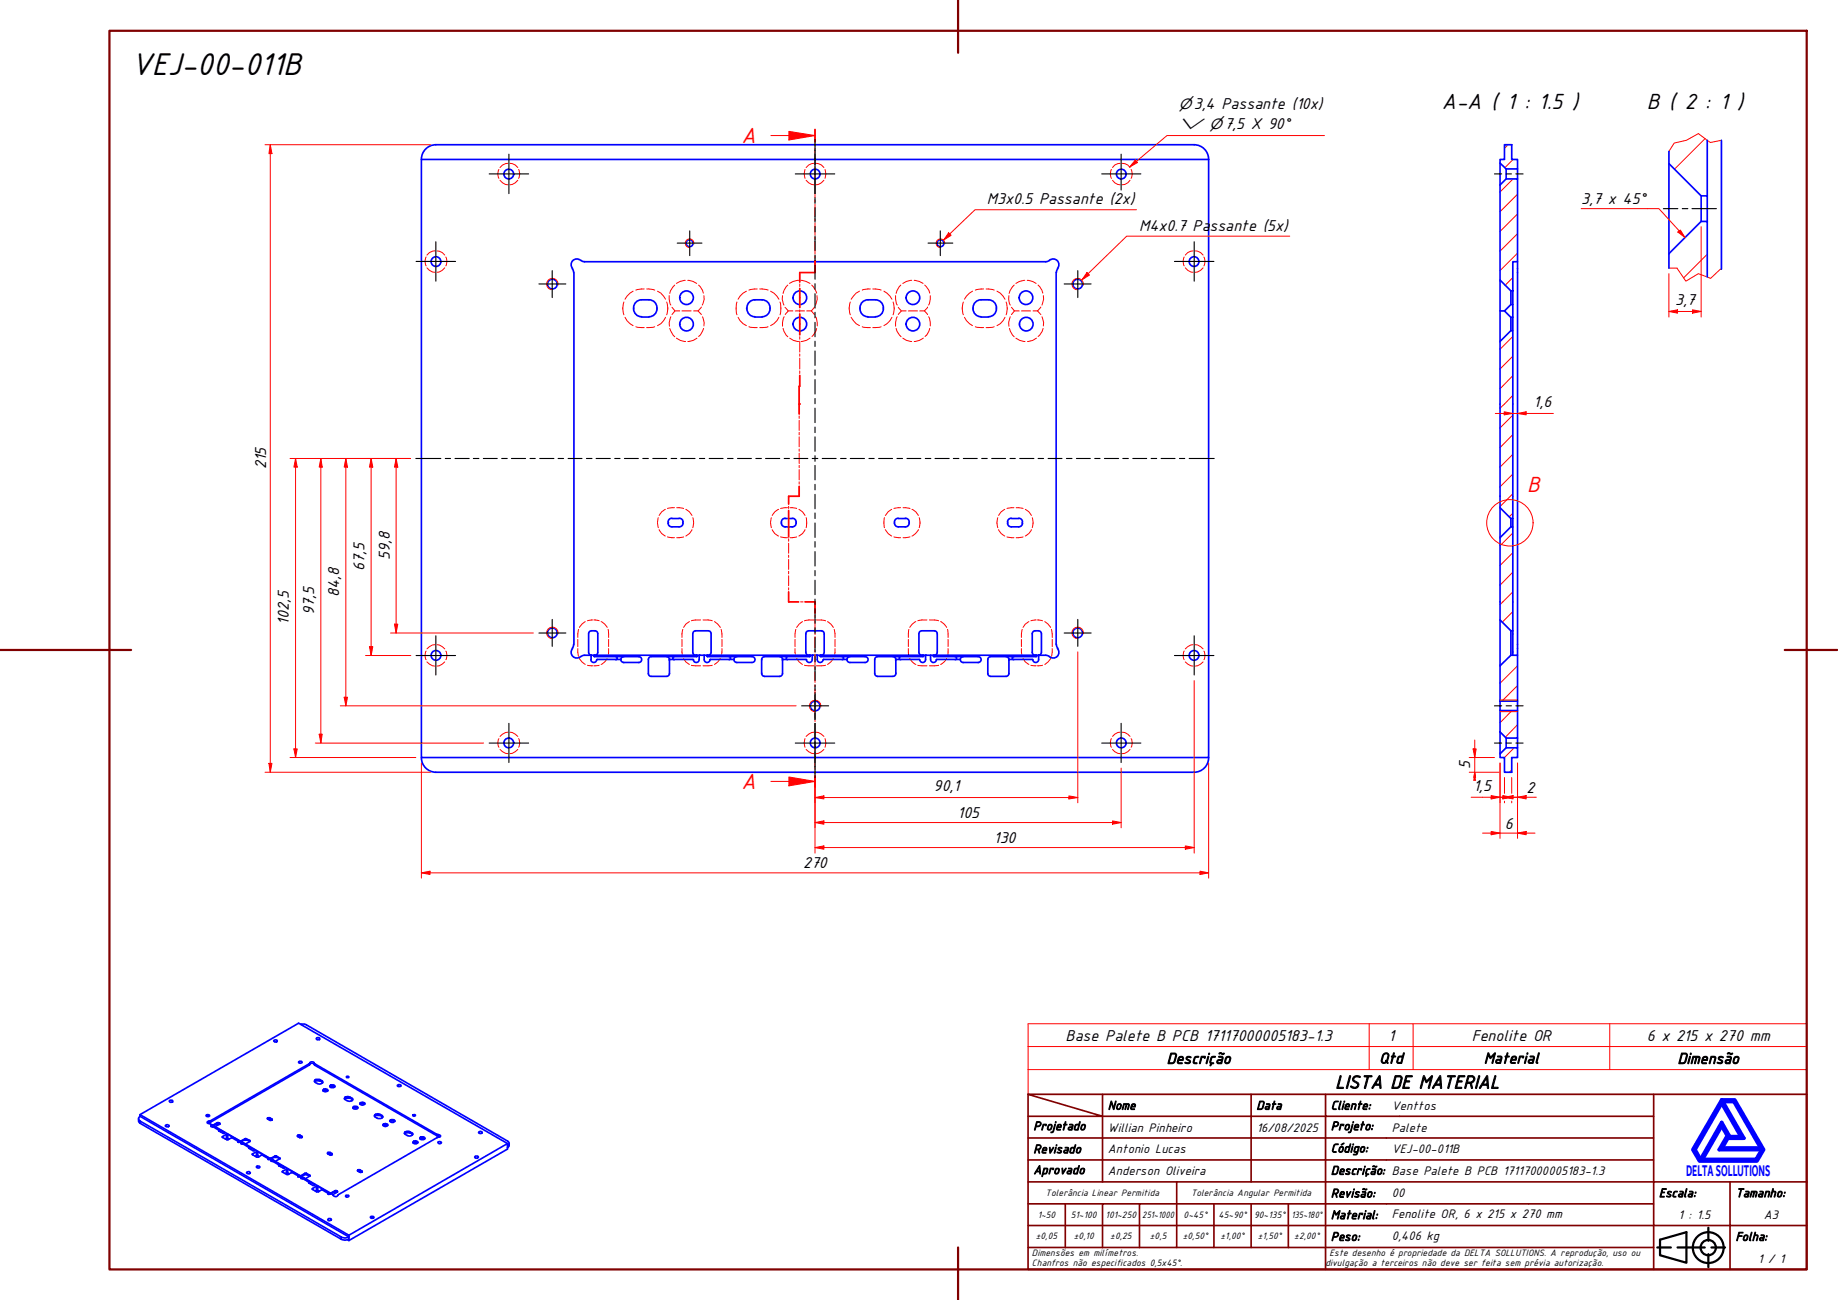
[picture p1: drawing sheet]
<svg xmlns="http://www.w3.org/2000/svg" width="420mm" height="297mm" viewBox="0 0 420 297" stroke-linecap="round" stroke-linejoin="round" font-family="sans-serif">
<defs><g id="words">
<text font-size="7.7" x="30" y="17.1">VEJ-00-011B</text>
<g font-size="5.4">
<text x="329.6" y="24.9">A-A ( 1 : 1.5 )</text>
<text x="376.4" y="24.9">B ( 2 : 1 )</text>
</g>
<g font-size="5.4" fill="#f00">
<text x="169.5" y="32.8">A</text>
<text x="349.1" y="112.5">B</text>
<text x="169.5" y="180.3">A</text>
</g>
<text font-size="4.6" x="305.2" y="248.7">LISTA DE MATERIAL</text>
<g font-size="3.9">
<text x="225.6" y="46.7">M3x0.5 Passante (2x)</text>
<text x="361.4" y="46.7">3,7 x 45°</text>
<text x="260.4" y="52.7">M4x0.7 Pa</text>
<text x="276.5" y="52.7">ssante (5x)</text>
<text x="382.9" y="69.6">3,7</text>
<text x="350.6" y="92.9">1,6</text>
<text x="60.8" y="107.2" transform="rotate(-90 60.8 107.2)">215</text>
<text x="83.3" y="130.4" transform="rotate(-90 83.3 130.4)">67,5</text>
<text x="89.1" y="127.9" transform="rotate(-90 89.1 127.9)">59,8</text>
<text x="77.5" y="136.3" transform="rotate(-90 77.5 136.3)">84,8</text>
<text x="66" y="142.7" transform="rotate(-90 66 142.7)">102,5</text>
<text x="71.8" y="140.4" transform="rotate(-90 71.8 140.4)">97,5</text>
<text x="336.1" y="175.7" transform="rotate(-90 336.1 175.7)">5</text>
<text x="213.4" y="180.7">90,1</text>
<text x="336.8" y="180.6">1,5</text>
<text x="348.9" y="181.2">2</text>
<text x="218.9" y="186.9">105</text>
<text x="344" y="189.3">6</text>
<text x="227.2" y="192.6">130</text>
<text x="183.6" y="198.4">270</text>
<text x="243.6" y="237.8">Base Palete B PCB 17117000005183-1.3</text>
<text x="317.4" y="237.8">1</text>
<text x="336.4" y="237.8">Fenolite OR</text>
<text x="376.4" y="237.8">6 x 215 x 270 mm</text>
</g>
<g font-size="3.8">
<text x="266.7" y="243.1">Descrição</text>
<text x="315.3" y="243">Qtd</text>
<text x="339.2" y="243">Material</text>
<text x="383.5" y="243.1">Dimensão</text>
</g>
<text font-size="3.8" fill="#00f" x="385.4" y="268.8">DELTASOLLUTIONS</text>
<g font-size="3.4">
<text x="269.5" y="25">⌀3,4 Passante (10x)</text>
<text x="269.5" y="29.4">⌵ ⌀7,5 X 90°</text>
</g>
<g font-size="3">
<text x="253.2" y="253.5">Nome</text>
<text x="287.2" y="253.5">Data</text>
<text x="304.2" y="253.5">Cliente:</text>
<text x="318.1" y="253.5">Venttos</text>
<text x="236.2" y="263.5">Revisado</text>
<text x="236.2" y="258.2">Projetado</text>
<text x="253.2" y="258.6">Willian Pinheiro</text>
<text x="253.2" y="263.5">Antonio Lucas</text>
<text x="287.3" y="258.6">16/08/2025</text>
<text x="304.2" y="263.3">Código:</text>
<text x="304.2" y="258.2">Projeto:</text>
<text x="318.1" y="263.5">VEJ-00-011B</text>
<text x="318.1" y="258.6">Palete</text>
<text x="236.2" y="268.3">Aprovado</text>
<text x="253.2" y="268.5">Anderson Oliveira</text>
<text x="304.2" y="268.4">Descrição: Base Palete B PCB 17117000005183-1.3</text>
<text x="304.2" y="273.6">Revisão:</text>
<text x="318.1" y="273.5">00</text>
<text x="379.2" y="273.5">Escala:</text>
<text x="396.7" y="273.5">Tamanho:</text>
<text x="304.2" y="278.6">Material:</text>
<text x="318.1" y="278.4">Fenolite OR, 6 x 215 x 270 mm</text>
<text x="383.7" y="278.6">1 : 1.5</text>
<text x="403.2" y="278.6">A3</text>
<text x="304.2" y="283.5">Peso:</text>
<text x="318.1" y="283.3">0,406 kg</text>
<text x="396.7" y="283.5">Folha:</text>
<text x="401.9" y="288.5">1 / 1</text>
</g>
<g font-size="2.3">
<text x="239" y="273.4">Tolerância Linear Permitida</text>
<text x="272.3" y="273.2">Tolerância Angular Permitida</text>
<text x="237.2" y="278.3">1~50</text>
<text x="244.8" y="278.3">51~100</text>
<text x="252.7" y="278.3">101~250</text>
<text x="261.1" y="278.3">251~1000</text>
<text x="270.6" y="278.3">0~45°</text>
<text x="278.5" y="278.3">45~90°</text>
<text x="286.7" y="278.3">90~135°</text>
<text x="295.2" y="278.3">135~180°</text>
<text x="235.9" y="287.1">Dimensões em milímetros.</text>
<text x="236.8" y="283.1">±0,05</text>
<text x="245.5" y="283.1">±0,10</text>
<text x="253.8" y="283.1">±0,25</text>
<text x="262.8" y="283.1">±0,5</text>
<text x="270.4" y="283.1">±0,50°</text>
<text x="279" y="283.1">±1,00°</text>
<text x="287.5" y="283.1">±1,50°</text>
<text x="295.8" y="283.1">±2,00°</text>
<text x="303.9" y="287.1">Este desenho é propriedade da DELTA SOLLUTIONS. A reprodução, uso ou</text>
<text x="235.9" y="289.2">Chanfros não especificados 0,5x45°.</text>
<text x="303" y="289.2">divulgação a terceiros não deve ser feita sem prévia autorização.</text>
</g>
</g></defs>
<!-- layer: Hatch (ABNT) -->
<g fill="none" stroke="#f00" stroke-width=".23">
<path d="M344.7 33.1l-.8 .8M345.9 36.4l-1.9 1.9M389.8 31.7l-7 7M345.9 40.9l-3 3M346.9 57.8l-4 4M346.9 53.4l-4 4M346.9 48.9l-4 4M346.9 44.4l-4 4M390.3 58.1l-5.4 5.4M390.3 44.6l-.2 .2M345.8 76.9l-2.9 2.9M345.8 63.4l-1.8 1.8"/>
<path d="M345.8 72.4l-.1 .1M345.8 99.3l-2.9 3M345.8 94.9l-2.9 2.9M345.8 90.3l-2.9 3M345.8 85.8l-2.9 3M345.8 81.4l-2.9 2.9M345.8 112.8l-2.9 2.9M345.8 117.3l-.8 .8M345.8 108.3l-2.9 2.9M345.8 103.8l-2.9 2.9M345.8 135.2l-2.9 3M345.8 130.7l-2.9 3"/>
<path d="M345.8 126.3l-2.9 2.9M345.8 121.8l-2.9 2.9M345.8 139.7l-2.4 2.5M346.9 156.6l-3.6 3.6M346.9 152.1l-4 4M345.6 175.9l-.5 .6M345.6 162.4l-2.7 2.7M346.1 170.9l-2.2 2.2M346.9 165.6l-2.8 2.9"/>
</g>
<!-- layer: Hidden (ABNT) -->
<g fill="none" stroke="#f00" stroke-width=".23">
<path d="M114 38.7a2.16 2.16 0 0 0 0 2.1M116.1 37.3l-1.2 .4-.6 .6M116.6 37.3l1.2 .4 .6 .6M118.6 38.7a2.16 2.16 0 0 1 0 2.1M184 38.7a2.8 2.8 0 0 0 0 2.1M186.1 37.3l-1.3 .4-.5 .6M186.6 37.3l1.2 .4 .5 .6M188.6 38.7a2.8 2.8 0 0 1 0 2.1M254.1 38.7a2.16 2.16 0 0 0 0 2.1M256 37.3l-1.2 .4-.5 .6M256.5 37.3l1.3 .4 .5 .6M258.6 38.7a2.16 2.16 0 0 1 0 2.1"/>
<path d="M97.4 58.7a2.16 2.16 0 0 0 0 2.1M99.4 57.3l-1.2 .4-.6 .6M99.9 57.3l1.2 .4 .6 .6M101.9 58.7a2.16 2.16 0 0 1 0 2.1M114.3 41.2l.6 .6 .7 .3 .5 .1M118.4 41.2l-.6 .6-.7 .3-.5 .1M184.3 41.2l.5 .6 .7 .3 .6 .1M188.3 41.2l-.5 .6-.7 .3-.5 .1M254.3 41.2l.5 .6 .7 .3 .5 .1M258.3 41.2l-.5 .6-.7 .3-.6 .1M270.7 58.7a2.16 2.16 0 0 0 0 2.1M272.7 57.3l-1.2 .4-.5 .6"/>
<path d="M273.2 57.3l1.2 .4 .6 .6M275.2 58.7a2.16 2.16 0 0 1 0 2.1M97.6 61.2l.6 .6 .7 .4h.5M101.7 61.2l-.6 .6-.7 .4h-.5M142.4 70.5l.2 1.4M142.6 69l-.2 1.4M142.9 72.5l.4 .8 1.4 1.1M144.7 66.5l-.7 .5-1.1 1.4M145.4 74.7l1.9 .2M147.3 66l-1.9 .3M147.8 66l1.9 .3M149.7 74.7l-1.9 .2"/>
<path d="M150.3 66.5l.8 .5 1 1.4M152.1 72.5l-1 1.5-.8 .4M152.4 69l.3 1.4M152.7 70.5l-.3 1.4M153 67.5v.9l.4 1.3M153.1 75l.8 1.6 .3 .3M153.4 72.4l-.4 1.3v.8M153.6 70.2l.7 .8-.7 .9M154.2 65.1l-.9 1.3-.2 .6M154.3 71h1.1M154.6 77.3l.9 .5 1.2 .2M155.9 71h2.1"/>
<path d="M156.7 64.1l-1.3 .2-.8 .5M157.2 64.1l1.2 .2 .9 .5M158.6 71h1M159.3 77.3l-.8 .5-1.3 .2M159.6 71l.7 .9M159.7 65.1l.9 1.2 .2 .7M160.3 70.2l-.7 .8M160.6 72.4l.4 1.3-.1 .8M160.8 75l-.7 1.6-.4 .3M160.9 67.5l.1 .9-.5 1.3M168.3 70.5l.2 1.4M168.5 69l-.2 1.4"/>
<path d="M168.7 72.5l.5 .8 .7 .7 .7 .4M170.6 66.5l-.7 .5-1.2 1.4M171.2 74.7l1.9 .2M173.1 66l-1.9 .3M173.7 66l1.9 .3M175.6 74.7l-1.9 .2M176.1 66.5l.8 .5 1.2 1.4M178.1 72.5l-.5 .8-.7 .7-.8 .4M178.3 69l.2 1.4M178.5 70.5l-.2 1.4M178.9 67.5l-.1 .9 .4 1.3M179 75l.2 .7 .9 1.2"/>
<path d="M179.3 72.4l-.4 1.3v.8M179.5 70.2l.7 .8-.7 .9M180.1 65.1l-.9 1.3-.2 .6M180.2 71h1M180.5 77.3l.9 .5 1.2 .2M181.8 71h2.1M182.6 64.1l-1.3 .2-.8 .5M183.1 64.1l1.2 .2 .9 .5M184.4 71h1.1M185.2 77.3l-.9 .5-1.2 .2M185.5 71l.7 .9M185.5 65.1l.4 .4 .8 1.5"/>
<path d="M186.2 70.2l-.7 .8M186.4 72.4l.4 1.3v.8M186.7 75l-.2 .7-.9 1.2M186.8 67.5v.9l-.4 1.3M194.1 70.5l.3 1.4M194.4 69l-.3 1.4M194.6 72.5l1.1 1.5 .8 .4M196.5 66.5l-.8 .5-1.1 1.4M197.1 74.7l1.8 .2M198.9 66l-1.8 .3M199.5 66l1.9 .3M201.4 74.7l-1.9 .2"/>
<path d="M202.1 66.5l.7 .5 1.1 1.4M203.9 72.5l-.4 .8-1.4 1.1M204.2 69l.2 1.4M204.4 70.5l-.2 1.4M204.7 67.5v.9l.4 1.3M204.9 75l.1 .7 1 1.2M205.1 72.4l-.4 1.3v.8M205.4 70.2l.7 .8-.7 .9M205.9 65.1l-.9 1.3-.1 .6M206.1 71h1M206.4 77.3l.8 .5 1.2 .2M207.6 71h2.1"/>
<path d="M208.4 64.1l-1.2 .2-.8 .5M209 64.1l1.2 .2 .8 .5M210.2 71h1.1M211.1 77.3l-.9 .5-1.2 .2M211.3 71l.7 .9M211.4 65.1l.9 1.2 .2 .7M212 70.2l-.7 .8M212.3 72.4l.4 1.3v.8M212.5 75l-.7 1.6-.3 .3M212.7 67.5v.9l-.4 1.3M220 70.5l.2 1.4M220.2 69l-.2 1.4"/>
<path d="M220.5 72.5l.4 .8 1.4 1.1M222.3 66.5l-1.4 1.2-.4 .7M222.9 74.7l2 .2M224.9 66l-2 .3M225.4 66l1.9 .3M227.3 74.7l-1.9 .2M227.9 66.5l.8 .5 1 1.4M229.7 72.5l-1 1.5-.8 .4M230 69l.3 1.4M230.3 70.5l-.3 1.4M230.6 67.5v.9l.3 1.3M230.8 75l.1 .7 .9 1.2"/>
<path d="M230.9 72.4l-.3 1.3v.8M231.2 70.2l.7 .8-.7 .9M231.8 65.1l-.9 1.3-.2 .6M231.9 71h1.1M232.2 77.3l.9 .5 1.2 .2M233.5 71h2.1M234.3 64.1l-1.3 .2-.8 .5M234.8 64.1l1.2 .2 .9 .5M236.2 71h1M236.9 77.3l-.8 .5-1.2 .2M237.2 71l.7 .9M237.3 65.1l.9 1.2 .2 .7"/>
<path d="M237.9 70.2l-.7 .8M238.2 72.4l.4 1.3-.1 .8M238.4 75l-.1 .7-1 1.2M238.5 67.5l.1 .9-.4 1.3M271 61.2l.5 .6 .7 .4h.5M275 61.2l-.6 .6-.7 .4h-.5M150.3 119.5l.2 1.1M150.5 118.3l-.2 1.1M152.1 116.4a2.81 2.81 0 0 0-1.4 1.4M154.2 116l-1.6 .2M154.7 116l1.6 .2M156.8 116.4a2.81 2.81 0 0 1 1.4 1.4"/>
<path d="M158.4 118.3l.2 1.1M158.6 119.5l-.2 1.1M176.1 119.5l.2 1.1M176.3 118.3l-.2 1.1M178 116.4a2.63 2.63 0 0 0-1.5 1.4M180 116l-1.6 .2M180.6 116l1.5 .2M182.6 116.4a2.81 2.81 0 0 1 1.4 1.4M184.3 118.3l.1 1.1M184.4 119.5l-.1 1.1M202.1 119.5l.1 1.1M202.2 118.3l-.1 1.1"/>
<path d="M203.8 116.4l-.8 .6-.6 .8M205.9 116l-1.6 .2M206.4 116l1.6 .2M208.5 116.4a2.63 2.63 0 0 1 1.4 1.4M210.1 118.3l.2 1.1M210.3 119.5l-.2 1.1M227.9 119.5l.2 1.1M228.1 118.3l-.2 1.1M229.7 116.4a2.81 2.81 0 0 0-1.4 1.4M231.8 116l-1.6 .2M232.3 116l1.6 .2M234.4 116.4a2.81 2.81 0 0 1 1.4 1.4"/>
<path d="M236 118.3l.2 1.1M236.2 119.5l-.2 1.1M150.7 121a2.63 2.63 0 0 0 1.4 1.5M152.6 122.7l1.6 .2M156.3 122.7l-1.6 .2M158.2 121a2.63 2.63 0 0 1-1.4 1.5M176.5 121a2.49 2.49 0 0 0 1.5 1.5M178.4 122.7l1.6 .2M182.1 122.7l-1.5 .2M184 121a2.63 2.63 0 0 1-1.4 1.5M202.4 121a3.1 3.1 0 0 0 1.4 1.5M204.3 122.7l1.6 .2"/>
<path d="M208 122.7l-1.6 .2M209.9 121a3.1 3.1 0 0 1-1.4 1.5M228.3 121a2.63 2.63 0 0 0 1.4 1.5M230.2 122.7l1.6 .2M233.9 122.7l-1.6 .2M235.8 121a2.63 2.63 0 0 1-1.4 1.5M97.4 148.8a2.03 2.03 0 0 0 0 1.9M97.6 151.2l1.3 .9 .5 .1M99.4 147.3l-.5 .1-1.3 .9M99.9 147.3l.5 .1 1.3 .9M101.7 151.2l-1.3 .9-.5 .1M101.9 148.8a2.03 2.03 0 0 1 0 1.9"/>
<path d="M132.1 148.2l.2 1.8M132.1 146.1v1.7M132.3 143.8l-.2 1.9M132.5 150.4l.5 .8 .8 .6M133.8 142l-.8 .6-.5 .8M134.3 152l1.2 .1M135.5 141.7l-1.2 .1M135.8 141.7l1.2 .1M137 152l-1.2 .1M137.4 142l.8 .6 .6 .8M138.8 150.4a2.81 2.81 0 0 1-1.4 1.4M139 143.8l.1 1.9"/>
<path d="M139.1 148.2l-.1 1.8M139.1 146.1v1.7M155.9 148.2l.2 1.8M155.9 146.1v1.7M156.1 143.8l-.2 1.9M156.3 150.4a2.4 2.4 0 0 0 1.3 1.4M157.6 142a2.56 2.56 0 0 0-1.3 1.4M158.1 152l2 .1M160.1 141.7l-2 .1M160.7 141.7l2.1 .1M162.8 152l-2.1 .1M163.3 142l.8 .6 .6 .8"/>
<path d="M164.7 150.4l-.6 .8-.8 .6M164.8 143.8l.2 1.9M165 148.2l-.2 1.8M165 146.1v1.7M181.7 148.2l.2 1.8M181.7 146.1v1.7M181.9 143.8l-.2 1.9M182.1 150.4l.6 .8 .8 .6M183.5 142l-.8 .6-.6 .8M183.9 152l2.2 .1M186.1 141.7l-2.2 .1M186.6 141.7l2.1 .1"/>
<path d="M188.7 152l-2.1 .1M189.2 142l.7 .6 .6 .8M190.5 150.4l-.6 .8-.7 .6M190.7 143.8l.2 1.9M190.9 148.2l-.2 1.8M190.9 146.1v1.7M207.6 148.2l.2 1.8M207.6 146.1v1.7M207.8 143.8l-.2 1.9M208 150.4a2.81 2.81 0 0 0 1.4 1.4M209.4 142l-.9 .6-.5 .8M209.8 152l2.1 .1"/>
<path d="M211.9 141.7l-2.1 .1M212.5 141.7l2.1 .1M214.6 152l-2.1 .1M215 142l.8 .6 .6 .8M216.4 150.4a2.81 2.81 0 0 1-1.4 1.4M216.6 143.8l.1 1.9M216.7 148.2l-.1 1.8M216.7 146.1v1.7M233.5 148.2l.2 1.8M233.5 146.1v1.7M233.7 143.8l-.2 1.9M233.9 150.4a2.4 2.4 0 0 0 1.3 1.4"/>
<path d="M235.2 142a2.56 2.56 0 0 0-1.3 1.4M235.6 152l1.3 .1M236.9 141.7l-1.3 .1M237.1 141.7l1.2 .1M238.3 152l-1.2 .1M238.8 142l.8 .6 .6 .8M240.2 150.4l-.6 .8-.8 .6M240.3 143.8l.2 1.9M240.5 148.2l-.2 1.8M240.5 146.1v1.7M270.7 148.8a2.03 2.03 0 0 0 0 1.9M271 151.2l1.2 .9 .5 .1"/>
<path d="M272.7 147.3l-.5 .1-1.2 .9M273.2 147.3l.5 .1 1.3 .9M275 151.2l-1.3 .9-.5 .1M275.2 148.8a2.03 2.03 0 0 1 0 1.9M114 168.8a2.03 2.03 0 0 0 0 1.9M114.3 171.2l1.3 .9 .5 .1M116.1 167.3l-.5 .1-1.3 .9M116.6 167.3l.5 .1 1.3 .9M118.4 171.2l-1.3 .9-.5 .1M118.6 168.8a2.03 2.03 0 0 1 0 1.9M184 168.8a2.64 2.64 0 0 0 0 1.9M184.3 171.2l1.2 .9 .6 .1"/>
<path d="M186.1 167.3l-.6 .1-1.2 .9M186.6 167.3l.5 .1 1.2 .9M188.3 171.2l-1.2 .9-.5 .1M188.6 168.8a2.64 2.64 0 0 1 0 1.9M254.1 168.8a2.03 2.03 0 0 0 0 1.9M254.3 171.2l.5 .6 .7 .3 .5 .1M256 167.3l-.5 .1-.7 .4-.5 .5M256.5 167.3l.6 .1 1.2 .9M258.3 171.2l-1.2 .9-.6 .1M258.6 168.8a2.03 2.03 0 0 1 0 1.9"/>
</g>
<!-- layer: Visible (ABNT) -->
<g fill="none" stroke="#00f" stroke-width=".38">
<path d="M96.3 36.4h180v136.7h-180zM99.6 33.1h173.4M99.7 33.1a3.3 3.3 0 0 0-3.4 3.3M273 33.1a3.3 3.3 0 0 1 3.3 3.3M342.9 37.3v5M343.9 33.1h1.7v3.3h1.3v2.2h-2.6l-1.4-1.3v-.9h1zM344.3 38.6v2.3M346.9 38.6v2.3M381.5 34.6v2.8l7.4 7.4h1.4v5.8M381.5 37.4v20.6M390.3 32.1v12.7M393.5 32.1v29.4"/>
<path d="M132.7 59.5a1.3 1.3 0 0 0-1.8 0 1.3 1.3 0 0 0 0 1.8M132.8 59.5l.8 .3h105.4M239 59.8l.6-.1a1.34 1.34 0 0 1 1.9-.3 1.34 1.34 0 0 1 .2 1.9M342.9 42.3l1.4-1.4h2.6v18.9h-1.1v6.7h-.4l-2.5-2.5zM346.9 59.8v89.9M388.9 44.8v5.8M130.8 61.4l.3 .8M131.2 62.3v84.9M144.8 70.3a1.83 1.83 0 0 0 1.9 2.1M146.7 68.5a1.81 1.81 0 0 0-1.9 1.8M146.7 68.5a3.2 3.2 0 0 1 2.9 .5l.5 .8 .1 .5M146.7 72.4h1.6"/>
<path d="M150.2 70.3a1.83 1.83 0 0 1-1.8 2.1M170.7 70.3v.3M170.8 70.6a1.81 1.81 0 0 0 1.8 1.8M172.5 68.5h1.7M172.5 72.4h1.7M172.6 68.5a1.81 1.81 0 0 0-1.8 1.8M174.2 68.5a1.81 1.81 0 0 1 1.8 1.8M176 70.3a1.83 1.83 0 0 1-1.8 2.1M196.6 70.3a1.83 1.83 0 0 0 1.8 2.1M198.4 68.5h1.7M198.4 72.4h1.7M198.4 68.5a1.81 1.81 0 0 0-1.8 1.8"/>
<path d="M200.1 68.5a1.81 1.81 0 0 1 1.8 1.8M201.9 70.3a1.83 1.83 0 0 1-1.8 2.1M222.4 70.3a1.83 1.83 0 0 0 1.9 2.1M224.3 68.5a1.81 1.81 0 0 0-1.9 1.8M224.3 68.5h1.6M224.3 72.4h1.6M226 68.5a1.81 1.81 0 0 1 1.8 1.8M227.8 70.3a1.83 1.83 0 0 1-1.8 2.1M241.4 62.3v84.9M241.8 61.4l-.3 .8M342.9 78l2.5-2.4h.4v42.9h-.4l-2.5-2.5zM342.9 71h1"/>
<path d="M342.9 64v14M345.4 69.6h.4v2.9h-.4l-1.5-1.5zM345.4 66.5v3.1M345.4 72.5v3.1M345.8 66.5v3.1M345.8 72.5v3.1M381.5 61.3v-3.3l7.4-7.4h1.4v12.7M152.7 119.5a.86 .86 0 0 0 .9 .9M152.8 119.3v.3M153.6 118.4a.86 .86 0 0 0-.9 .9M153.6 118.5h1.7M155.3 118.4a.86 .86 0 0 1 .8 .9"/>
<path d="M156.1 119.3v.3M156.1 119.5a.86 .86 0 0 1-.8 .9h-1.7M178.6 119.3v.3M178.6 119.5a.86 .86 0 0 0 .9 .9M179.5 118.5h1.6M179.5 118.4a.86 .86 0 0 0-.9 .9M181.1 118.4a.86 .86 0 0 1 .9 .9M182 119.3v.3M182 119.5a.86 .86 0 0 1-.9 .9M204.5 119.3v.3M204.5 119.5a.86 .86 0 0 0 .9 .9h1.6a.86 .86 0 0 0 .8-.9M205.3 118.4a.86 .86 0 0 0-.8 .9"/>
<path d="M205.4 118.5h1.6M207 118.4a.86 .86 0 0 1 .8 .9M207.8 119.3v.3M230.3 119.5a.86 .86 0 0 0 .9 .9M230.4 119.3v.3M231.2 118.4a.86 .86 0 0 0-.9 .9M231.2 118.5h1.7M232.9 118.4a.86 .86 0 0 1 .8 .9M233.7 119.3v.3M233.7 119.5a.86 .86 0 0 1-.8 .9h-1.7M342.9 116v6.9M345.4 118.5v1.9"/>
<path d="M345.8 118.5v1.9M179.5 120.4h1.6M130.9 148.2a1.3 1.3 0 0 0 0 1.8 1.3 1.3 0 0 0 1.8 0M131.1 147.3l-.3 .8M134.9 149.7a2.47 2.47 0 0 0-2.1 .3M135 149.7l.1 .1v.9M135 149.7h.2M135 149.6l.1 .2M135.2 144.1a.67 .67 0 0 0-.6 .7v4.3l.4 .6M135.3 149.7h102.1M135.3 144.1h.7M135.8 149.8l.1 .2h10.1"/>
<path d="M135.9 149.7l-.1 .1M136 144.1a.67 .67 0 0 1 .7 .7v4.3a.67 .67 0 0 1-.7 .6M140.7 150a.35 .35 0 0 1 .4 .4 .35 .35 0 0 1-.4 .3M141.9 150.7h-5.3a.79 .79 0 0 1-.7 .6 .79 .79 0 0 1-.8-.4v-.2M142.6 151.4h3.4M142.6 150a.67 .67 0 0 0-.7 .7 .67 .67 0 0 0 .7 .7M146 150a.67 .67 0 0 1 .7 .7 .67 .67 0 0 1-.7 .7M148.2 150.7v3.2a.67 .67 0 0 0 .7 .6M148.9 150a.67 .67 0 0 0-.7 .7M148.9 150h10.4M152.4 150a.67 .67 0 0 1 .6 .7M153 150.7v3.2a.67 .67 0 0 1-.6 .6h-3.5"/>
<path d="M153.1 150.7l-.1 .1M153.2 150.7h5.2M154.1 150a.35 .35 0 0 0-.3 .4 .35 .35 0 0 0 .3 .3M158.4 150.7h.1a.66 .66 0 0 0 .7 .7 .66 .66 0 0 0 .6-.7M159 144.1h2.9M159 144.1a.67 .67 0 0 0-.6 .7v4.2a.67 .67 0 0 0 .6 .7M159.2 149.7l.2 .1M159.4 149.8l-.2 .2M159.8 149.8v.9M160 149.7l-.2 .1M161 149.7v1M161 150.7a.67 .67 0 0 0 .6 .7 .67 .67 0 0 0 .7-.6"/>
<path d="M161.6 149.8l.2 .2M161.7 150h10.2a.67 .67 0 0 1 .7 .7 .67 .67 0 0 1-.7 .7h-3.5a.67 .67 0 0 1-.6-.7 .67 .67 0 0 1 .6-.7M161.8 149.7l-.2 .1M161.9 144.1a.67 .67 0 0 1 .7 .7v4.2a.67 .67 0 0 1-.7 .7M166.7 150a.35 .35 0 0 1 .3 .4 .35 .35 0 0 1-.3 .3M167.8 150.7h-5.4l-.2 .1M174.1 150.7v3.2a.67 .67 0 0 0 .7 .6h3.4M178.2 150a.67 .67 0 0 1 .7 .7M178.9 150.7v3.2a.67 .67 0 0 1-.7 .6M179 150.7h5.2M179 150.7l-.1 .1M180.1 150a.35 .35 0 0 0-.4 .4 .35 .35 0 0 0 .4 .3"/>
<path d="M184.2 150.7l.2 .1M184.9 144.1a.67 .67 0 0 0-.7 .7v4.3a.67 .67 0 0 0 .7 .6M184.9 144.1h2.9M185.1 149.7l.1 .1M185.1 150h-10.3a.67 .67 0 0 0-.7 .7M185.2 149.8l-.1 .2M185.7 150.7a.67 .67 0 0 1-.6 .7 .67 .67 0 0 1-.8-.6M185.7 149.8v.9M185.8 149.7l-.1 .1M186.7 149.7l.2 .1M186.8 149.8v.9M187.5 149.9l.1 .1h10.1"/>
<path d="M187.5 149.8v.1M187.6 149.7l-.1 .1M187.7 144.1a.67 .67 0 0 1 .7 .7v4.3a.67 .67 0 0 1-.7 .6M192.5 150a.35 .35 0 0 1 .3 .4 .35 .35 0 0 1-.3 .3M193.6 150.7h-5.3a.79 .79 0 0 1-.6 .6 .79 .79 0 0 1-.8-.4l-.1-.2M194.3 150a.67 .67 0 0 0-.7 .7 .67 .67 0 0 0 .7 .7h3.4M197.8 150a.67 .67 0 0 1 .6 .7 .67 .67 0 0 1-.6 .7M200 150.7v3.2a.67 .67 0 0 0 .6 .6M200.6 150h10.3M200.6 154.5h3.5M200.6 150a.67 .67 0 0 0-.6 .7M204.1 150a.67 .67 0 0 1 .7 .7"/>
<path d="M204.8 150.7v3.2a.67 .67 0 0 1-.7 .6M204.9 150.7l-.2 .1M204.9 150.7h5.2M205.9 150a.35 .35 0 0 0-.4 .4 .35 .35 0 0 0 .4 .3M210.1 150.7a.79 .79 0 0 0 .6 .6 .79 .79 0 0 0 .8-.4l.1-.2M210.7 144.1a.67 .67 0 0 0-.6 .7v4.3a.67 .67 0 0 0 .6 .6M210.8 144.1h2.8M211 149.7l.1 .1M211.1 149.8v.1M211.1 149.9l-.1 .1M211.6 149.8v.9M211.7 149.7l-.2 .1"/>
<path d="M212.7 149.7v1M213.4 149.8l.1 .2h10.1a.67 .67 0 0 1 .7 .7 .67 .67 0 0 1-.7 .7h-3.4M213.5 149.7l-.1 .1M213.6 144.1a.67 .67 0 0 1 .6 .7v4.3a.67 .67 0 0 1-.6 .6M218.3 150a.35 .35 0 0 1 .4 .4 .35 .35 0 0 1-.4 .3M219.5 150.7h-5.4a.66 .66 0 0 1-.7 .7 .66 .66 0 0 1-.7-.7M220.2 150a.67 .67 0 0 0-.7 .7 .67 .67 0 0 0 .7 .7M225.8 150.7v3.2a.67 .67 0 0 0 .7 .6h3.4M230 150a.67 .67 0 0 1 .6 .7M230.6 150.7v3.2a.67 .67 0 0 1-.6 .6M231.7 150a.35 .35 0 0 0-.3 .4 .35 .35 0 0 0 .3 .3M236 150.7h-5.2l-.2 .1"/>
<path d="M236 150.7l.2 .1M236.6 144.1h.8M236.6 144.1a.67 .67 0 0 0-.6 .7v4.2a.67 .67 0 0 0 .6 .7M236.8 149.7l.2 .1M236.9 150h-10.4a.67 .67 0 0 0-.7 .7M237 149.8l-.2 .2M237.4 144.1a.67 .67 0 0 1 .7 .7v4.3a.67 .67 0 0 1-.7 .6M237.4 150.7a.67 .67 0 0 1-.6 .7 .67 .67 0 0 1-.7-.6M237.4 149.7v1M237.6 149.7h1.4M237.6 149.7l-.2 .1M239 149.7l.9 .3"/>
<path d="M241.5 147.3l.3 .8M241.7 148.2a1.3 1.3 0 0 1 0 1.8 1.3 1.3 0 0 1-1.8 0M342.9 152.1l2.5-2.4h1.5v10.5h-4zM342.9 141.7v10.4M345.4 144.1v5.6M345.8 144.1h-.4l-2.5-2.4v-18.8l2.5-2.5h.4v29.3M96.3 173.1a3.3 3.3 0 0 0 3.4 3.4M99.6 176.5h173.4M276.3 173.1a3.3 3.3 0 0 1-3.3 3.4M342.9 172.3l1.4-1.4h2.6v2.2h-1.3v3.4h-1.7v-3.4h-1zM342.9 162.4h4v6.2h-2.6l-1.4-1.4zM342.9 160.2v2.2"/>
<path d="M342.9 167.2v5.1M344.3 168.6v2.3M346.9 160.2v2.2M346.9 168.6v2.3M62.6 237.7l.5-.1 .3 .3-.5 .2-.4-.2zM68.7 234h.8l.5 .2 46.2 26.6a.51 .51 0 0 1 .2 .5 .51 .51 0 0 1-.4 .4M72.3 237.2l.6-.1 .2 .2a.38 .38 0 0 1-.4 .3 .38 .38 0 0 1-.4-.4zM31.7 255.6v.7l.3 .4M32 255.1l-.3 .3v.4l.3 .3M32 255.1l47.8 27.5-.9 .3-.9-.3M32 255.1v-.4l47.8 27.5M32 256.1v.6"/>
<path d="M32 256.1l46 26.5M32 254.7l36.3-20.9 47.7 27.5M32 256.7l46 26.4M37.8 257.1l.4-.1 .5 .2a.42 .42 0 0 1-.5 .3 .42 .42 0 0 1-.4-.4zM38.7 251.5l.6-.1 .2 .2a.38 .38 0 0 1-.4 .3 .38 .38 0 0 1-.4-.4zM47.1 254.8l.3-.1 .5 .1a.39 .39 0 0 1-.4 .3 .39 .39 0 0 1-.4-.3zM47.8 256.1l-.4 .2v.2l1.1 .5M47.8 256.5l-.4 .1M47.8 256.1v.4M48.1 256.1h-.3M48.1 256.4l-.3 .1M48.1 256.1v.3"/>
<path d="M48.7 257.2l6.2 3.5M68.3 242.6l.2-.1 .5 .1a.39 .39 0 0 1-.4 .3 .39 .39 0 0 1-.3-.3zM70.7 243.1v.3M70.7 243.1l-22.6 13M70.7 243.4l-22.6 13M70.8 242.9l-.1 .2M70.8 243.2l-.1 .2M70.8 242.9l.4-.3 .6 .3M70.8 243.2l.4-.3 .6 .3M70.8 242.9v.3M71.8 242.9l.1 .2M71.8 243.2l.1 .2"/>
<path d="M71.8 242.9v.3M71.9 243.1v.3M71.9 243.1l28 16.1M71.9 243.4l28 16.1M79.2 246l.4-.1 .2 .3h-.6zM90.8 248l.3-.2 .6 .2-.3 .3h-.4zM94.4 254.7h.4l.2 .2-.4 .2-.2-.2zM99.9 259.2l.3 .1M99.9 259.5l.3 .1M99.9 259.2v.3M100.2 259.3l.4 .1 .1 .2-.8 .4-22.6 13a.67 .67 0 0 1-.6 .4 .67 .67 0 0 1-.6-.4l-.5-.3M100.2 259.6l.4 .1"/>
<path d="M100.2 259.3v.3M109.5 258.6l.3-.1 .4 .1a.35 .35 0 0 1-.4 .4 .35 .35 0 0 1-.3-.4zM55.1 260.8l.3 .2M55.6 261.1l6.2 3.6M56.4 267.8l.6-.1 .2 .2a.42 .42 0 0 1-.4 .3 .42 .42 0 0 1-.4-.4zM58.6 266.6l.3-.2 .5 .2a.39 .39 0 0 1-.4 .3 .39 .39 0 0 1-.4-.3zM62 264.8l.2 .2M62.5 265.1l6.1 3.6M68.8 268.8l.3 .1M69.3 269l6.2 3.6M74.9 278.6l.2-.2h.4l.3 .4-.6 .1zM79 273.2l.2-.1 .6 .1a.39 .39 0 0 1-.4 .3 .39 .39 0 0 1-.4-.3z"/>
<path d="M84.7 278.1l.5-.2 .3 .3-.7 .2zM100.2 260.9l.7 .1a.36 .36 0 0 1-.4 .4 .36 .36 0 0 1-.3-.5zM108.6 264.3l.5-.2 .2 .4-.5 .2-.3-.2zM116 261.3v1.3l-36.2 20.8M116 261.3l-36.2 20.9M116.4 261.2l-.1 .7-.3 .3M78 283.1l.9 .3 .9-.3M78 282.6v.5M79.4 283.3l.4 .1M79.8 282.2v1.2"/>
<circle cx="116.3" cy="39.8" r="1.11"/>
<circle cx="186.3" cy="39.8" r="1.11"/>
<circle cx="256.3" cy="39.8" r="1.11"/>
<circle cx="99.7" cy="59.8" r="1.11"/>
<circle cx="157.6" cy="55.6" r=".79"/>
<circle cx="215" cy="55.6" r=".79"/>
<circle cx="273" cy="59.8" r="1.11"/>
<circle cx="126.3" cy="64.9" r="1.11"/>
<circle cx="156.9" cy="68" r="1.56"/>
<circle cx="156.9" cy="74.1" r="1.56"/>
<circle cx="182.8" cy="68" r="1.56"/>
<circle cx="182.8" cy="74.1" r="1.56"/>
<circle cx="208.7" cy="68" r="1.56"/>
<circle cx="208.7" cy="74.1" r="1.56"/>
<circle cx="234.5" cy="68" r="1.56"/>
<circle cx="234.6" cy="74.1" r="1.56"/>
<circle cx="246.3" cy="64.9" r="1.11"/>
<circle cx="99.7" cy="149.8" r="1.11"/>
<circle cx="126.3" cy="144.6" r="1.11"/>
<circle cx="246.3" cy="144.6" r="1.11"/>
<circle cx="273" cy="149.8" r="1.11"/>
<circle cx="116.3" cy="169.8" r="1.11"/>
<circle cx="186.3" cy="169.8" r="1.11"/>
<circle cx="186.3" cy="161.3" r="1.11"/>
<circle cx="256.3" cy="169.8" r="1.11"/>
</g>
<!-- layer: Visible Narrow (ABNT) -->
<path d="M158.6 55.8a.98 .98 0 0 0-.8-1.2 .98 .98 0 0 0-1.1 .8 .98 .98 0 0 0 .8 1.1M215.9 55.8a.98 .98 0 0 0-.7-1.2 .98 .98 0 0 0-1.2 .8 .98 .98 0 0 0 .8 1.1M127.6 65.1a1.3 1.3 0 0 0-1.1-1.5 1.3 1.3 0 0 0-1.5 1.1 1.3 1.3 0 0 0 1 1.5M247.6 65.1a1.3 1.3 0 0 0-1-1.5 1.3 1.3 0 0 0-1.5 1.1 1.3 1.3 0 0 0 1 1.5M127.6 144.8a1.3 1.3 0 0 0-1.1-1.5 1.3 1.3 0 0 0-1.5 1.1 1.3 1.3 0 0 0 1 1.5M247.6 144.8a1.3 1.3 0 0 0-1-1.5 1.3 1.3 0 0 0-1.5 1.1 1.3 1.3 0 0 0 1 1.5M342.9 159.9h4M187.6 161.5a1.3 1.3 0 0 0-1-1.5 1.3 1.3 0 0 0-1.5 1.1 1.3 1.3 0 0 0 1 1.5M342.9 162.6h4" fill="none" stroke="#f00" stroke-width=".23"/>
<!-- layer: Linha Corte (ABNT) -->
<path d="M393.5 32.1l-2.5 .5-2.8-2.1-2.7 1.6-2.8 .6-1.2 1.9M381.5 61.3h1.8l2.1 2.9 2.8-1.7 2.8 1.1 2.3-2.1h.2" fill="none" stroke="#f00" stroke-width=".23"/>
<!-- layer: Visible (ABNT) -->
<circle cx="75" cy="272.7" r=".19" fill="#00f"/>
<path d="M62.3 265.4h.1M62.5 265.1l-.1 .1M66.7 267.9h.1M68.1 268.7h.1M68.6 268.7h.1M68.8 268.8h.1M69.2 269.3h.1M69.3 269l-.1 .1M73.5 271.8h.1M75.5 272.6l-.1 .1" fill="none" stroke="#00f" stroke-width=".38"/>
<circle cx="62.2" cy="265" r=".19" fill="#00f"/>
<path d="M55.5 261.1h.1M59.8 263.9h.1M61.3 264.7v.1M61.7 264.7h.1M61.9 264.8h.1" fill="none" stroke="#00f" stroke-width=".38"/>
<circle cx="55.5" cy="261.2" r=".19" fill="#00f"/>
<path d="M55.1 260.8h.1M55.4 261.4h.1" fill="none" stroke="#00f" stroke-width=".38"/>
<circle cx="54.4" cy="260.8" r=".19" fill="#00f"/>
<path d="M48.6 257.4h.1M48.7 257.2h-.1M53 260h.1M54.9 260.7v.1" fill="none" stroke="#00f" stroke-width=".38"/>
<circle cx="48.5" cy="257" r=".19" fill="#00f"/>
<g fill="none" stroke="#00f" stroke-width=".38">
<path d="M48.5 257v.4zM48.6 257.2v.2M54.4 260.8v.2M54.9 260.8v.2M54.9 260.9v-.1v.1M54.9 260.8v.1M55.5 261.2v.2M61.3 264.7v.2M61.7 264.7v.2M61.8 264.9v-.2v.2M61.8 264.7v.1M62.2 265v.4"/>
<path d="M62.4 265.1v.3M68.1 268.7v.2M68.6 268.7v.2M68.6 268.7v.1v-.1M68.6 268.7v.1M69.2 269.1v.2M75.4 272.7v.1M75.5 272.7v.1v-.1M75.5 272.7v.1M75.6 272.7l-.5 .2-.1-.2v.1"/>
</g>
<g fill="#00f">
<circle cx="75.5" cy="272.7" r=".19"/>
<circle cx="69.2" cy="269" r=".19"/>
</g>
<path d="M68.1 268.7l.2 .2 .5-.1M69.1 268.9l-.3 .3 .4 .1" fill="none" stroke="#00f" stroke-width=".38"/>
<g fill="#00f">
<circle cx="68.6" cy="268.7" r=".19"/>
<circle cx="62.4" cy="265.1" r=".19"/>
</g>
<path d="M61.3 264.8l.1 .2 .5-.2M62.2 265l-.3 .3 .4 .1" fill="none" stroke="#00f" stroke-width=".38"/>
<circle cx="61.8" cy="264.7" r=".19" fill="#00f"/>
<path d="M54.4 260.8l.1 .2 .6-.2M55.4 261l-.3 .3 .3 .1M55.5 261.1v.1" fill="none" stroke="#00f" stroke-width=".38"/>
<g fill="#00f">
<circle cx="54.9" cy="260.8" r=".19"/>
<circle cx="48.6" cy="257.2" r=".19"/>
</g>
<g fill="none" stroke="#00f" stroke-width=".38">
<path d="M48.3 257.2l-.1 .2h.4M48.3 257.2v.2M48.5 257l-.2 .2M48.5 257.4h.1M48.6 257.4l1.4 .8v.2M48.6 257.2l2.7 1.5M52.1 259.2l2.8 1.6M53 260l1.4 .8M55.1 261.2v.2M55.4 261v.4M55.5 261.2l2.7 1.5M55.5 261.4l1.4 .8v.2"/>
<path d="M58.9 263.2l2.8 1.5M59.9 263.9l1.4 .8M62 265.1v.2M62.4 265.2l2.6 1.5M62.4 265.4l1.4 .8v.2M65.8 268v-.9l2.8 1.6M66.7 267.9h.1M66.7 267.9l1.4 .8M68.8 269.1v.2M69.1 268.9v.4M69.2 269.1l2.7 1.5M69.2 269.3l1.4 .8v.2"/>
<path d="M72.6 272v-.9l2.8 1.6M73.6 271.8l1.4 .9"/>
</g>
<circle cx="73.6" cy="271.8" r=".19" fill="#00f"/>
<path d="M50 258.2l.4 .2v.2M50 258.4h.4M51.3 258.7v.2M52.1 259.2v.9M56.9 262.2l.4 .2v.2M58.2 262.7v.2M63.8 266.2l.3 .2v.2M65 266.7v.2M70.6 270.1l.4 .2v.2M71.9 270.6v.3" fill="none" stroke="#00f" stroke-width=".38"/>
<circle cx="53" cy="260" r=".19" fill="#00f"/>
<path d="M56.9 262.4h.4M58.9 263.2v.9" fill="none" stroke="#00f" stroke-width=".38"/>
<circle cx="59.9" cy="263.9" r=".19" fill="#00f"/>
<path d="M63.8 266.4h.3M66.7 267.8v.1M70.6 270.3h.4" fill="none" stroke="#00f" stroke-width=".38"/>
<circle cx="73.6" cy="271.8" r=".19" fill="#00f"/>
<g fill="none" stroke="#00f" stroke-width=".38">
<path d="M48.5 257.2l.1 .2M50 258.2v.2l1.1 .6 .3-.1-.1-.2M50.9 259.9l1 .6 1.1-.5M50.9 259.7v.2M51.8 259.2h.3M51.8 259.2l-.9 .5M51.8 259.2v.9M51.8 260.1l.6 .2M51.8 260.1l-.3 .2M56.9 262.2v.2l.9 .5 .5-.1-.1-.1M57.7 263.8l1 .6h.4l.7-.5M57.7 263.6v.2"/>
<path d="M58.6 264.1l.3-.1 .3 .3M58.6 263.2v.9l-.2 .1M58.6 263.2h.3M58.6 263.2l-.9 .4M63.8 266.2v.2l1 .5h.3l-.1-.2M64.6 267.8l1.1 .6 1-.5M64.6 267.6v.2M65.5 268l.6 .2M65.5 267.1h.3M65.5 267.1l-.9 .5M65.5 267.1v.9M65.5 268l-.3 .1"/>
<path d="M70.6 270.1v.2l1 .6 .3-.1v-.2M71.4 271.8l1 .5h.4l.7-.5M71.4 271.6v.2M72.3 272l.7 .1M72.3 271.1v.9l-.2 .1M72.3 271.1h.3M72.3 271.1l-.9 .5"/>
</g>
<circle cx="48.5" cy="257.4" r=".19" fill="#00f"/>
<g fill="none" stroke="#00f" stroke-width=".38">
<path d="M48.6 257.3l-.1 .1M49.7 256.5h.3M49.7 256.7h.3M49.7 256.5v.2M49.7 256.7l-.9 .5M49.7 256.5l-1.1 .7M50 256.7l.3 .1M50 256.5v.2M50 256.5l.2 .2M50.2 256.9l-1.2 .1M50.2 256.7v.1l-1 .6M50.2 256.7v.1"/>
<path d="M61.2 255.4l-.1 .2 .7 .4h.4v-.3M61.2 255.6h.1M61.2 255.4v.2M61.2 255.4h.1M61.3 255.6h.4M61.3 255.4h.4M61.3 255.4v.2M61.7 255.6l.5 .3-.9-.1M61.7 255.4l.5 .3M61.7 255.4v.2M62.2 255.7v.1M68.1 259.4l-.2 .2 .6 .4h.5v-.4"/>
<path d="M68.1 259.4v.1M68.1 259.4v.2M68.1 259.5h.5M68.1 259.5l-.1 .1M68.1 259.4h.5M68.6 259.5l.5 .3-1-.1M68.6 259.4l.4 .4M68.6 259.4v.1M71.9 247.1l.7-.2 1.1 .3M72.1 246.9l-.2 .2M72.1 246.7l-.2 .2a1.21 1.21 0 0 0 1.7 .6l.2-.2-.2-.4M72.1 246.9h.1"/>
<path d="M72.1 246.7v.2M72.1 246.9l.4-.2 .7 .2M72.1 246.7h1.1M72.1 246.7h.1M73.2 246.9v-.2l.4 .2v.2M73.2 246.9l.4 .2M73.6 247.1l.2 .2M74 248.9l.6-.1 .3 .4a.58 .58 0 0 1-.6 .3 .58 .58 0 0 1-.4-.5zM74.9 249.2h-1l.1-.2h.7l.2 .2M75.4 248.3h1.1M75.4 248.3l.5-.3 .6 .3M75.6 248l.6-.1 .3 .2a.55 .55 0 0 1-.5 .4 .55 .55 0 0 1-.6-.4z"/>
<path d="M78.8 251l1-.1 .7 .2M78.9 250.9l-.2 .2M78.9 250.7l-.2 .2a1.26 1.26 0 0 0 1.6 .6l.3-.2-.1-.4M78.9 250.7l.1 .1M78.9 250.7v.2M79 250.8l.4-.1 .6 .1M79 250.7l.4-.1 .6 .1M79 250.8l-.1 .1M80 250.8v-.1l.5 .4M80 250.8l.5 .3M80.5 251.1l.1 .2M80.8 252.8h.7l.3 .2a.55 .55 0 0 1-.6 .4 .55 .55 0 0 1-.5-.4z"/>
<path d="M81.8 253.1l-1.1 .1 .5-.3 .6 .3M82.3 252l.5-.2 .6 .2a.54 .54 0 0 1-.6 .5 .54 .54 0 0 1-.5-.5zM82.4 252.1l.7-.1 .3 .3h-1.1zM85.7 255l1-.1 .7 .2M85.8 254.8l-.2 .2M85.8 254.7l-.2 .2a1.21 1.21 0 0 0 1.7 .5l.2-.1-.2-.4M85.8 254.7h.1M85.8 254.7v.1M85.9 254.7h1M85.9 254.6l.3-.1 .7 .1M85.9 254.7l-.1 .1M86.9 254.7v-.1l.4 .4"/>
<path d="M86.9 254.7l.4 .3M87.3 255l.2 .3M87.6 257.1l.4-.3 .6 .3-1 .1M87.6 256.9l.5-.2 .5 .2a.54 .54 0 0 1-.5 .5 .54 .54 0 0 1-.5-.5zM89.2 256.1l.6-.1 .4 .2h-1zM89.3 255.9l.6-.1 .3 .2a.55 .55 0 0 1-.5 .5 .55 .55 0 0 1-.5-.5zM92.5 258.9l.7-.1 1 .3M92.6 258.7l-.1 .3M92.6 258.6l-.1 .3a1.31 1.31 0 0 0 1.6 .5l.3-.2-.2-.3M92.6 258.6l.1 .1M92.6 258.7h.1M92.6 258.6v.1"/>
<path d="M92.7 258.7l.4-.1 .6 .1M92.7 258.6l.2-.1 .8 .1M93.7 258.7v-.1l.5 .4M93.7 258.7l.5 .3M94.2 259l.2 .2M96.1 259.8h.7l.3 .2a.55 .55 0 0 1-.5 .4 .55 .55 0 0 1-.6-.4zM55.3 260.7l.6-.2 1.1 .2M56 260.2h.3M56 260.3h.3M56 260.2v.1M56 260.3l-.9 .5M56 260.2l-1.1 .6"/>
<path d="M56.3 260.3l.8 .5M56.3 260.2v.1M56.3 260.2l.8 .4M57.1 260.6v.2l-1 .6M57.1 260.6v.2M62.2 264.7l.5-.2 1.2 .2M62.9 264.1h.3M62.9 264.3h.3M62.9 264.1v.2M62.9 264.3l-.9 .5M62.9 264.1l-1.1 .6M63.2 264.1v.2"/>
<path d="M63.2 264.3l.7 .4M63.2 264.1l.7 .5M63.9 264.6v.2l-1 .6M63.9 264.6v.1M63.9 264.7l.1 .1M69 268.6l.8-.2 .9 .2M69.7 268.1h.3M69.7 268.3h.3M69.7 268.1v.2M69.7 268.3l-.9 .5M69.7 268.1l-1.1 .6M70 268.1v.2"/>
<path d="M70 268.3l.8 .4M70 268.1l.8 .4M70.8 268.5v.2l-1 .7M70.8 268.5v.2M70.8 268.7h.1M74.9 263.4v.2l.6 .4 .4-.2v-.2M74.9 263.5v.1M74.9 263.5h.1M74.9 263.4v.1M75 263.5h.4M75 263.3h.4M75 263.3v.2"/>
<path d="M75 263.3l-.1 .1M75.4 263.5l.5 .3-.9-.2M75.4 263.3l.5 .3v.2M75.4 263.3v.2M76.6 272.1h.3M76.6 272.2h.3M76.6 272.1v.1M76.6 272.2l-.9 .5M76.6 272.1l-1.1 .6M76.9 272.1v.1M76.9 272.2l.2 .1M76.9 272.1h.2"/>
<path d="M77.1 272.1v.3M77.1 272.4l-1.2 .2M77.1 272.1v.2M77.1 272.3h.1M77.1 272.4l-1 .6M81.7 267.5h.1M81.8 267.3v.3l.6 .3 .3-.1v-.2M81.8 267.3v.2M81.8 267.3h.1M81.9 267.4h.4M81.9 267.3h.4M81.9 267.4l-.1 .1"/>
<path d="M81.9 267.3v.1M82.3 267.4l.5 .4-.9-.2M82.3 267.3l.4 .4M82.3 267.3v.1M94.6 260.8l.3-.1 .6 .2a.55 .55 0 0 1-.5 .5 .55 .55 0 0 1-.6-.5zM95.5 261l-1.1 .1 .5-.3 .6 .3M96 260.2h1.1M96 260.1l.5-.2 .6 .2"/>
</g>
<!-- layer: Linha Corte (ABNT) -->
<g fill="none" stroke="#f00" stroke-width=".23">
<path d="M186.3 29.6v2.8M186.3 32.9v.5M186.3 33.8v2.9M186.3 37.1v.5M186.3 38.1v2.8M186.3 41.4v.6M186.3 42.4v2.8M186.3 45.6v.6M186.3 46.7v2.8M186.3 50v.5M186.3 50.9v2.9M186.3 54.2v.5"/>
<path d="M186.3 55.2v2.8M186.3 58.5v.5M186.3 59.5v2.8h-3.5v2.1M182.8 64.9v.6M182.8 65.9v4.4M182.8 70.8v.5M182.8 71.7v4.8M182.8 76.9v.6M182.8 78v2.4M182.7 92.3h.1M182.8 80.9v.5M182.8 81.8v2.5"/>
<path d="M182.8 84.8v.5M182.8 85.8l-.1 6.5"/>
</g>
<path d="M186.3 29.6v2.8M186.3 59.5v2.8h-3.5v2.1M182.8 65.9v4.4M182.8 71.7v4.8M182.8 85.8l-.1 6.5" fill="none" stroke="#f00" stroke-width=".38"/>
<circle cx="182.7" cy="92.3" r=".19" fill="#f00"/>
<g fill="none" stroke="#f00" stroke-width=".23">
<path d="M180.3 31h6M182.7 92.3v2.3M182.7 95v.6M182.7 96.1v2.2M182.7 98.8v.6M182.7 99.8v2.3M180.3 115.7v.5M180.3 116.6v6.1M182.7 102.6v.5M182.7 103.6v2.3M182.7 106.3v.6M182.7 107.3v2.4"/>
<path d="M182.7 110.1v.5M182.7 111.1v2.3h-2.4v1.8M180.3 123.1v.6M180.3 124.1v2.3M180.3 126.9v.5M180.3 127.8v2.3M180.3 130.5v.6M180.3 131.6v2.2M180.3 134.3v.5M180.3 135.2v2.3h2.3M183 137.5h.6M184 137.5h2.3v2.6"/>
<path d="M186.3 140.5v.6M186.3 141.5v2.6M186.3 144.5v.5M186.3 145.5v2.5M186.3 148.4v.6M186.3 149.5v2.5M186.3 152.4v.6M186.3 153.5v2.4M186.3 156.4v.6M186.3 157.4v2.5M186.3 160.4v.6M186.3 161.4v2.5"/>
<path d="M186.3 164.4v.5M186.3 165.3v2.6M186.3 168.3v.6M186.3 169.3v2.6M186.3 172.3v.5M186.3 173.3v2.5M186.3 176.3v.5M186.3 177.3v2.5"/>
</g>
<path d="M182.7 92.3v2.3M180.3 116.6v6.1M182.7 111.1v2.3h-2.4v1.8M180.3 135.2v2.3h2.3M184 137.5h2.3v2.6M186.3 177.3v2.5" fill="none" stroke="#f00" stroke-width=".38"/>
<path d="M180.3 30l6 1-6 1z" fill="#f00"/>
<path d="M176.2 31h4.1M180.3 30l6 1-6 1zM180.3 178.5h6" fill="none" stroke="#f00" stroke-width=".23"/>
<path d="M180.3 177.5l6 1-6 1.1z" fill="#f00"/>
<path d="M176.2 178.5h4.1M180.3 177.5l6 1-6 1.1z" fill="none" stroke="#f00" stroke-width=".23"/>
<!-- layer: Detail Boundary (ABNT) -->
<circle cx="345.2" cy="119.5" r="5.3" fill="none" stroke="#f00" stroke-width=".23"/>
<path d="M259.8 36.9l-1.5 1.2M235 239.1h178v-5.2h-178v10.5M313 233.9v10.5M323 233.9v10.5M368 233.9v10.5M413 239.1v5.3h-178M235 244.4v5.6h178v-5.6" fill="none" stroke="#f00" stroke-width=".23"/>
<!-- layer: Borda A3/A4 (ABNT) -->
<path d="M25 7h388v283.1h-388zM219 0v12.1M0 148.5h30M408 148.5h12M219 285v12" fill="none" stroke="#800000" stroke-width=".51"/>
<path d="M393.6 257.3l1.2 2.2-1.8 3.2h9.7l-1.3 2.2h-12.2zM393.6 252.1l4.4 7.6h-2.6l-1.8-3.2-4.9 8.4-1.2-2.2zM393.6 251.3h3l6.6 11.4-1.6 2.6h-13.1l-1.5-2.6zM393.8 251.7h2.6l6.1 10.6h-8.8l1.3-2.2h3.7zM395 259.7h.2l-.1 .2z" fill="none" stroke="#00f" stroke-width=".83"/>
<!-- layer: 0 -->
<path d="M388.5 265.3h13.1" fill="none" stroke="#000" stroke-width=".23"/>
<g fill="none" stroke="#800000" stroke-width=".38">
<path d="M235 250l17 5.1h-17M235 250h178v40.1h-178zM252 255.1h34v4.9h17M252 255.1v15M252 250v5.1M286 250v5.1h17v4.9M303 250v5.1h75M378 250v20.1h-143M235 260h51v10.1M235 275.1h17M243.5 275.1v9.9M260.5 275.1h-8.5v9.9"/>
<path d="M269 270.1v14.9h-8.5M277.5 275.1v9.9h-8.5M286 275.1v9.9h8.5M294.5 275.1v9.9M303 275.1h-42.5v9.9M303 260v5h-68M303 275.1v9.9h75M303 260h75M303 275.1h75M378 265h-75v10.1M395.5 270.1v9.9h17.5M413 270.1h-35v9.9h17.5v10.1"/>
<path d="M235 285h25.5M235 280h143v10.1M277.5 285h8.5M294.5 285h8.5v5.1"/>
</g>
<g fill="none" stroke="#000" stroke-width=".51">
<path d="M378.8 285h3.2M379.5 283.3l6-1.8v7l-6-1.7zM383.5 285h6.2M390.5 280.5v3M390.5 286.6v2.9M391.2 285h3.1"/>
<circle cx="390.5" cy="285.1" r="3.5"/>
<circle cx="390.5" cy="285.1" r="1.75"/>
</g>
<path d="M259.5 36.6l.5 .5-1.7 1z" fill="#f00"/>
<path d="M259.5 36.6l.5 .5-1.7 1zM302.8 31h-36l-7 5.9M248.7 62.5l-1.4 1.4" fill="none" stroke="#f00" stroke-width=".23"/>
<path d="M248.5 62.3l.5 .6-1.7 1z" fill="#f00"/>
<path d="M217.1 53.5l-1.4 1.3M294.8 54h-37.2l-8.9 8.5M248.5 62.3l.5 .6-1.7 1z" fill="none" stroke="#f00" stroke-width=".23"/>
<path d="M216.9 53.2l.5 .6-1.7 1z" fill="#f00"/>
<path d="M216.9 53.2l.5 .6-1.7 1zM259.8 47.9h-36.9l-5.8 5.6" fill="none" stroke="#f00" stroke-width=".23"/>
<!-- layer: Marca de centro (ISO) -->
<g fill="none" stroke="#000" stroke-width=".25">
<path d="M111.8 39.7h9M116.3 35.2v9M181.8 39.7h9M186.3 35.2v9M251.8 39.7h9M256.3 35.2v8.2M95.1 59.7h9M99.6 55.2v9M268.5 59.7h9M273 55.2v9M95.1 149.8h9M99.6 145.3v8.9"/>
<path d="M268.5 149.8h9M273 145.3v8.9M111.8 169.8h9M116.3 165.3v8.9M181.8 169.8h9M186.3 165.3v8.9M251.8 169.8h9M256.3 165.3v8.9"/>
</g>
<path d="M186.3 187.9h2" fill="none" stroke="#f00" stroke-width=".23"/>
<path d="M186.3 187.9l2-.3v.7z" fill="#f00"/>
<path d="M186.3 187.9l2-.3v.7zM254.3 187.9h2" fill="none" stroke="#f00" stroke-width=".23"/>
<path d="M254.3 187.6l2 .3-2 .4z" fill="#f00"/>
<path d="M186.3 177.7v11.5M256.3 175.5v13.7M188.3 187.9h66M254.3 187.6l2 .3-2 .4zM271 193.7h2" fill="none" stroke="#f00" stroke-width=".23"/>
<path d="M271 193.3l2 .4-2 .3z" fill="#f00"/>
<path d="M186.3 193.7h2M271 193.3l2 .4-2 .3z" fill="none" stroke="#f00" stroke-width=".23"/>
<path d="M186.3 193.7l2-.4v.7z" fill="#f00"/>
<path d="M273 155.5v39.4M186.3 177.7v17.2M337.1 171.1v2M186.3 193.7l2-.4v.7zM188.3 193.7h82.7" fill="none" stroke="#f00" stroke-width=".23"/>
<!-- layer: Linha de centro (ISO) -->
<path d="M341.6 39.7h1.7M344.3 39.7h1.2M346.5 39.7h1.7M341.6 169.8h1.7M344.3 169.8h1.2M346.5 169.8h1.7" fill="none" stroke="#000" stroke-width=".25"/>
<path d="M336.7 171.1h.7l-.3 2z" fill="#f00"/>
<path d="M336.7 171.1h.7l-.3 2z" fill="none" stroke="#f00" stroke-width=".23"/>
<path d="M337.1 176.5l.3 1.9h-.7z" fill="#f00"/>
<path d="M343.9 94.5h1.9M335.9 173.1h5.7M335.9 176.5h6.7M337.1 177.7v-1.2l.2 1.2M337.1 169.1v2M337.1 173.1v3.4l-.2 1.2" fill="none" stroke="#f00" stroke-width=".23"/>
<!-- layer: Linha de centro (ISO) -->
<path d="M380.2 47.7h3.3M384.6 47.7h1.2M386.8 47.7h5.6" fill="none" stroke="#000" stroke-width=".25"/>
<path d="M343.9 94.1l1.9 .4-1.9 .3z" fill="#f00"/>
<path d="M343.9 94.1l1.9 .4-1.9 .3zM346.9 94.5h2" fill="none" stroke="#f00" stroke-width=".23"/>
<path d="M346.9 94.5l2-.4v.7z" fill="#f00"/>
<path d="M341.8 94.5h2.1M345.8 94.5h1.1M346.9 94.5l2-.4v.7zM348.9 94.5h6.2M61.8 174.4v2.1" fill="none" stroke="#f00" stroke-width=".23"/>
<path d="M61.5 174.4h.7l-.4 2.1z" fill="#f00"/>
<path d="M61.8 33.1v2M61.5 174.4h.7l-.4 2.1z" fill="none" stroke="#f00" stroke-width=".23"/>
<path d="M61.8 33.1l.4 2h-.7z" fill="#f00"/>
<path d="M60.6 33.1h37.8M61.8 33.1l.4 2h-.7zM61.8 35.1v139.3M60.6 176.5h37.8M340.9 190.4h2" fill="none" stroke="#f00" stroke-width=".23"/>
<path d="M340.9 190l2 .4-2 .3z" fill="#f00"/>
<path d="M340.9 190l2 .4-2 .3zM346.9 190.4h2" fill="none" stroke="#f00" stroke-width=".23"/>
<path d="M346.9 190.4l2-.4v.7z" fill="#f00"/>
<path d="M342.9 174.4v17.2M346.9 174.4v17.2M338.9 190.4h2M342.9 190.4h4M343.5 182.2h2.1M346.9 190.4l2-.4v.7zM348.9 190.4h2" fill="none" stroke="#f00" stroke-width=".23"/>
<path d="M343.5 181.8l2.1 .4-2.1 .3z" fill="#f00"/>
<path d="M343.5 181.8l2.1 .4-2.1 .3zM346.9 182.2h2" fill="none" stroke="#f00" stroke-width=".23"/>
<path d="M346.9 182.2l2-.4v.7z" fill="#f00"/>
<path d="M345.6 177.7v3.6M346.9 174.4v9M340.9 182.2h2.6M345.6 182.2h1.3M345.6 183.1v.3M346.9 182.2l2-.4v.7zM348.9 182.2h2.3" fill="none" stroke="#f00" stroke-width=".23"/>
<path d="M340.9 181.8l2 .4-2 .3z" fill="#f00"/>
<path d="M340.9 181.8l2 .4-2 .3zM343.9 182.2h2" fill="none" stroke="#f00" stroke-width=".23"/>
<path d="M343.9 182.2l2-.4v.7z" fill="#f00"/>
<path d="M381.5 71.2h2M342.9 174.4v9M343.9 177.7v3.6M336.3 182.2h4.6M342.9 182.2h1M343.9 182.2l2-.4v.7zM343.9 183.1v.3M345.9 182.2h2" fill="none" stroke="#f00" stroke-width=".23"/>
<!-- layer: Linha de centro (ISO) -->
<path d="M341.6 161.3h1.7M344.3 161.3h1.2M346.5 161.3h1.7" fill="none" stroke="#000" stroke-width=".25"/>
<path d="M381.5 71.2l2-.4v.8z" fill="#f00"/>
<path d="M381.5 71.2l2-.4v.8zM386.9 71.2h2" fill="none" stroke="#f00" stroke-width=".23"/>
<path d="M386.9 70.8l2 .4-2 .4z" fill="#f00"/>
<path d="M388.9 51.8v20.6M381.5 62.5v9.9M383.5 71.2h3.4M386.9 70.8l2 .4-2 .4z" fill="none" stroke="#f00" stroke-width=".23"/>
<path d="M383.9 52.8l1.3 1.5" fill="none" stroke="#f00" stroke-width=".23"/>
<path d="M383.5 53l.6-.4 1.1 1.7z" fill="#f00"/>
<path d="M361.4 47.7h17.8l4.7 5.1M383.5 53l.6-.4 1.1 1.7z" fill="none" stroke="#f00" stroke-width=".23"/>
<!-- layer: Marca de centro (ISO) -->
<g fill="none" stroke="#000" stroke-width=".25">
<path d="M154.8 55.5h5.7M157.7 52.8v5.6M212.2 55.5h5.6M214.9 52.8v5.6M123.2 64.9h6.1M126.2 61.8v6.2M243.3 64.9h6.1M246.4 61.8v6.2M123.2 144.6h6.1M126.2 141.5v6.2M186.3 158.2v6.2M243.3 144.6h6.1"/>
<path d="M246.4 141.5v6.2M183.3 161.3h6.1"/>
</g>
<!-- layer: Linha de centro (ISO) -->
<g fill="none" stroke="#000" stroke-width=".25">
<path d="M186.3 31.9v5.7M186.3 38.7v1.2M186.3 40.9v3.3M186.3 45.2v1.3M186.3 47.4v3.3M186.3 51.7v1.3M186.3 54v3.3M186.3 58.3v1.2M186.3 60.6v3.2M186.3 64.8v1.3M186.3 67.1v3.3M186.3 71.4v1.2"/>
<path d="M186.3 73.6v3.3M186.3 78v1.2M186.3 80.2v3.3M186.3 84.5v1.2M186.3 86.7v3.3M186.3 91v1.3M186.3 93.3v3.3M186.3 97.6v1.3M186.3 99.8v3.3M95.1 104.8h5.7M101.8 104.8h1.2M104 104.8h3.3"/>
<path d="M108.2 104.8h1.3M110.5 104.8h3.2M114.7 104.8h1.3M116.9 104.8h3.2M121.2 104.8h1.2M123.4 104.8h3.2M127.6 104.8h1.2M129.9 104.8h3.1M134 104.8h1.3M136.3 104.8h3.2M140.5 104.8h1.2M142.7 104.8h3.2"/>
<path d="M146.9 104.8h1.3M149.2 104.8h3.2M153.4 104.8h1.3M155.6 104.8h3.3M159.9 104.8h1.2M162.1 104.8h3.2M166.3 104.8h1.3M168.6 104.8h3.2M172.8 104.8h1.3M175 104.8h3.2M179.3 104.8h1.2M181.5 104.8h3.2"/>
<path d="M185.7 104.8h1.2M186.3 104.1v1.3M186.3 106.3v3.4M186.3 110.7v1.2M186.3 113v3.3M186.3 117.2v1.3M186.3 119.5v3.3M188 104.8h3.1M192.2 104.8h1.2M194.4 104.8h3.2M198.6 104.8h1.2M200.9 104.8h3.1"/>
<path d="M205 104.8h1.3M207.3 104.8h3.2M211.5 104.8h1.3M213.7 104.8h3.3M217.9 104.8h1.3M220.2 104.8h3.2M224.4 104.8h1.3M226.7 104.8h3.2M230.9 104.8h1.2M233.1 104.8h3.2M237.3 104.8h1.3M239.6 104.8h3.2"/>
<path d="M243.8 104.8h1.2M246.1 104.8h3.1M250.3 104.8h1.2M252.5 104.8h3.2M256.7 104.8h1.2M259 104.8h3.1M263.1 104.8h1.3M265.4 104.8h3.2M269.6 104.8h1.2M271.8 104.8h5.8M186.3 123.7v1.3M186.3 126v3.3"/>
<path d="M186.3 130.4v1.2M186.3 132.6v3.3M186.3 136.9v1.2M186.3 139.1v3.3M186.3 143.4v1.3M186.3 145.7v3.3M186.3 150v1.2M186.3 152.2v3.3M186.3 156.5v1.3M186.3 158.8v3.3M186.3 163.1v1.2M186.3 165.3v3.3"/>
<path d="M186.3 169.6v1.3M186.3 171.9v5.8"/>
</g>
<path d="M67.6 171.1v2" fill="none" stroke="#f00" stroke-width=".23"/>
<path d="M67.2 171.1h.7l-.3 2z" fill="#f00"/>
<path d="M67.6 104.8v1.9M67.2 171.1h.7l-.3 2z" fill="none" stroke="#f00" stroke-width=".23"/>
<path d="M67.6 104.8l.3 1.9h-.7z" fill="#f00"/>
<path d="M66.3 104.8h27.5M67.6 104.8l.3 1.9h-.7zM67.6 106.7v64.4M73.3 104.8v1.9M66.3 173.1h28.8" fill="none" stroke="#f00" stroke-width=".23"/>
<path d="M73.3 104.8l.4 1.9h-.7z" fill="#f00"/>
<path d="M73.3 104.8l.4 1.9h-.7zM73.3 167.8v2" fill="none" stroke="#f00" stroke-width=".23"/>
<path d="M73 167.8h.7l-.4 2z" fill="#f00"/>
<path d="M72.1 104.8h21.7M73.3 106.7v61.1M84.8 104.8v1.9M72.1 169.8h38.5M73 167.8h.7l-.4 2z" fill="none" stroke="#f00" stroke-width=".23"/>
<path d="M84.8 104.8l.4 1.9h-.7z" fill="#f00"/>
<path d="M84.8 104.8l.4 1.9h-.7zM84.8 147.8v2" fill="none" stroke="#f00" stroke-width=".23"/>
<path d="M84.5 147.8h.7l-.4 2z" fill="#f00"/>
<path d="M79.1 104.8v1.9M83.6 104.8h10.2M84.8 106.7v41.1M83.6 149.8h10.3M84.5 147.8h.7l-.4 2z" fill="none" stroke="#f00" stroke-width=".23"/>
<path d="M79.1 104.8l.3 1.9h-.7z" fill="#f00"/>
<path d="M79.1 104.8l.3 1.9h-.7zM79.1 159.3v2" fill="none" stroke="#f00" stroke-width=".23"/>
<path d="M78.7 159.3h.7l-.3 2z" fill="#f00"/>
<path d="M77.8 104.8h16M79.1 106.7v52.6M90.6 104.8v1.9M78.7 159.3h.7l-.3 2zM77.8 161.3h104.2" fill="none" stroke="#f00" stroke-width=".23"/>
<path d="M90.6 104.8l.3 1.9h-.7z" fill="#f00"/>
<path d="M90.6 104.8l.3 1.9h-.7zM90.6 142.6v2" fill="none" stroke="#f00" stroke-width=".23"/>
<path d="M90.2 142.6h.7l-.3 2z" fill="#f00"/>
<path d="M89.3 104.8h4.5M90.6 106.7v35.9M89.3 144.6h32.6M90.2 142.6h.7l-.3 2zM96.3 199.4h2" fill="none" stroke="#f00" stroke-width=".23"/>
<path d="M96.3 199.4l2-.3v.7z" fill="#f00"/>
<path d="M96.3 199.4l2-.3v.7zM274.3 199.4h2" fill="none" stroke="#f00" stroke-width=".23"/>
<path d="M274.3 199.1l2 .3-2 .4z" fill="#f00"/>
<path d="M96.3 174.4v26.2M276.3 174.4v26.2M98.3 199.4h176M186.3 182.2h2M274.3 199.1l2 .3-2 .4z" fill="none" stroke="#f00" stroke-width=".23"/>
<path d="M186.3 182.2l2-.4v.7z" fill="#f00"/>
<path d="M186.3 182.2l2-.4v.7zM244.3 182.2h2.1" fill="none" stroke="#f00" stroke-width=".23"/>
<path d="M244.3 181.8l2.1 .4-2.1 .3z" fill="#f00"/>
<path d="M246.4 149v34.4M186.3 178.9v4.5M188.3 182.2h56M244.3 181.8l2.1 .4-2.1 .3z" fill="none" stroke="#f00" stroke-width=".23"/>
<use href="#words"/>
</svg>
